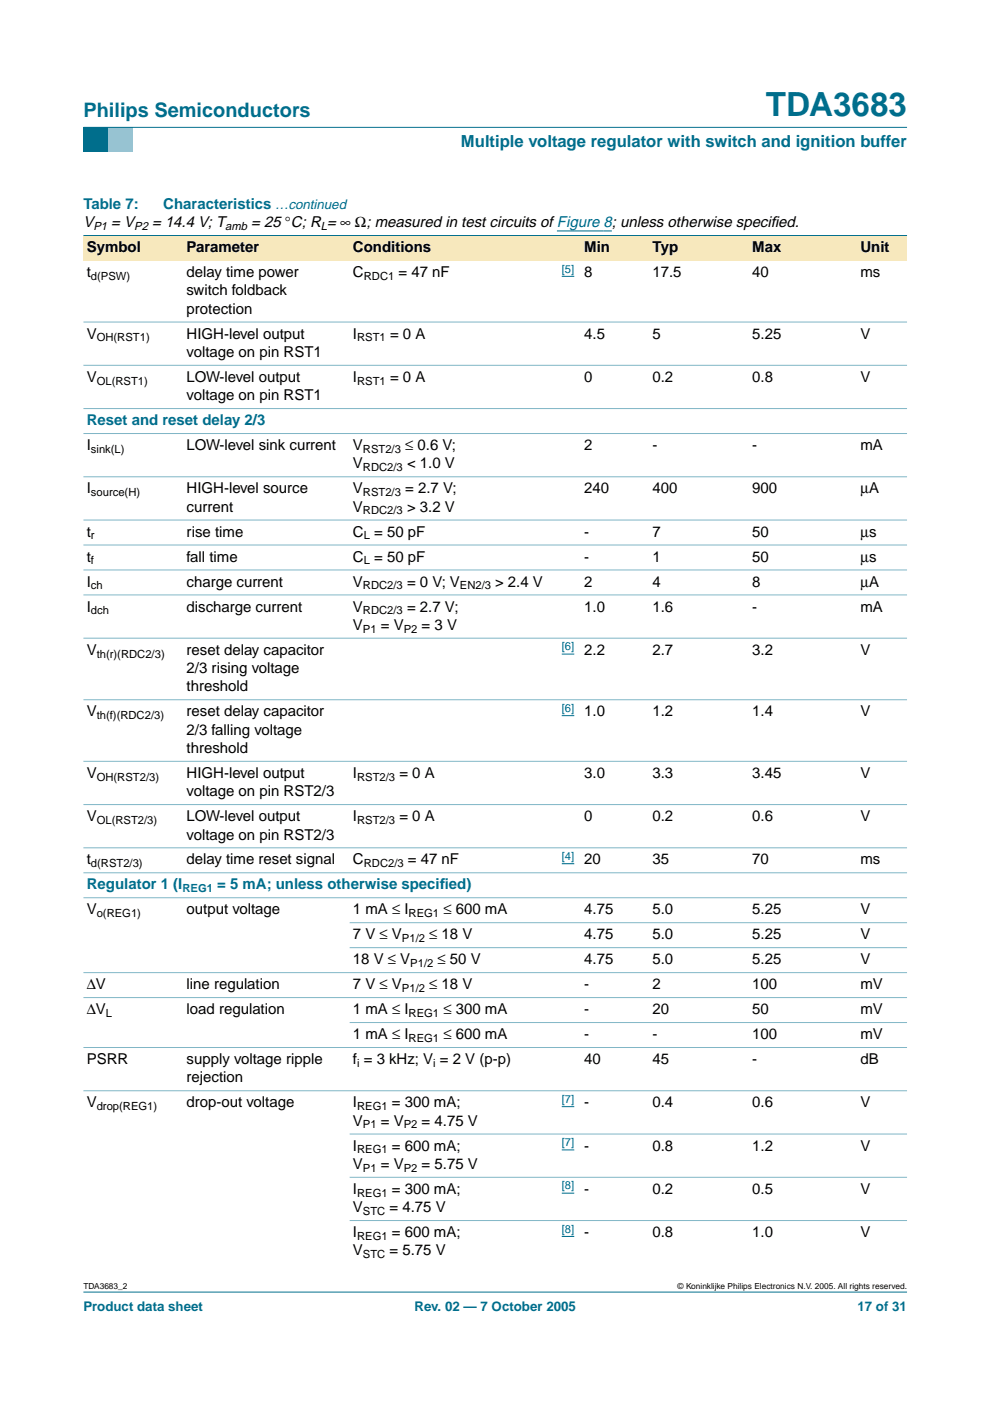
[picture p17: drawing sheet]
<svg xmlns="http://www.w3.org/2000/svg" width="210mm" height="297mm" viewBox="0 0 210 297" stroke-linecap="round" stroke-linejoin="round" font-family="sans-serif">
<defs><g id="words">
<text font-size="7.1" fill="#006e8c" x="162.4" y="24.7">TDA3683</text>
<text font-size="4.2" fill="#006e8c" x="17.7" y="24.9">Philips Semiconductors</text>
<text font-size="3.5" fill="#006e8c" x="97.7" y="31.1">Multiple voltage regulator with switch and ignition buffer</text>
<g font-size="3.2" fill="#006e8c">
<text x="17.7" y="44.3">Table 7:</text>
<text x="34.6" y="44.3">Characteristics …continued</text>
<text x="18.4" y="90.2">Reset and reset delay 2/3</text>
<text x="18.4" y="188.6">Regulator 1 (I</text>
<text x="46" y="188.6">= 5 mA; unless otherwise specif</text>
<text x="93.2" y="188.6">ied)</text>
</g>
<g font-size="3.2">
<text x="17.7" y="48.2">V</text>
<text x="18.4" y="53.5">Symbol</text>
<text x="23.6" y="48.2">= V</text>
<text x="32.3" y="48.2">= 14.4 V; T</text>
<text x="39.6" y="53.5">Parameter</text>
<text x="53.3" y="48.2">= 25 °C; R = ∞ Ω; measured in test circuits of Figure 8; unless otherwise specif</text>
<text x="74.8" y="53.5">Conditions</text>
<text x="123.9" y="53.5">Min</text>
<text x="138.3" y="53.5">Typ</text>
<text x="159.5" y="53.5">Max</text>
<text x="163.4" y="48.2">ied.</text>
<text x="182.4" y="53.5">Unit</text>
<text x="18.4" y="58.8">t</text>
<text x="39.6" y="58.8">delay time power</text>
<text x="74.8" y="58.8">C</text>
<text x="84.5" y="58.8">= 47 nF</text>
<text x="123.9" y="58.8">8</text>
<text x="138.3" y="58.8">17.5</text>
<text x="159.5" y="58.8">40</text>
<text x="182.4" y="58.8">ms</text>
<text x="39.6" y="62.6">switch foldback</text>
<text x="18.4" y="71.8">V</text>
<text x="39.6" y="66.5">protection</text>
<text x="39.6" y="71.8">HIGH-level output</text>
<text x="74.8" y="71.8">I</text>
<text x="82.7" y="71.8">= 0 A</text>
<text x="123.9" y="71.8">4.5</text>
<text x="138.3" y="71.8">5</text>
<text x="159.5" y="71.8">5.25</text>
<text x="182.4" y="71.8">V</text>
<text x="39.6" y="75.7">voltage on pin RST1</text>
<text x="18.4" y="81">V</text>
<text x="39.6" y="81">LOW-level output</text>
<text x="74.8" y="81">I</text>
<text x="82.7" y="81">= 0 A</text>
<text x="123.9" y="81">0</text>
<text x="138.3" y="81">0.2</text>
<text x="159.5" y="81">0.8</text>
<text x="182.4" y="81">V</text>
<text x="39.6" y="84.9">voltage on pin RST1</text>
<text x="18.4" y="95.4">I</text>
<text x="39.6" y="95.4">LOW-level sink current</text>
<text x="74.8" y="95.4">V</text>
<text x="85.9" y="95.4">≤ 0.6 V;</text>
<text x="123.9" y="95.4">2</text>
<text x="138.3" y="95.4">-</text>
<text x="159.5" y="95.4">-</text>
<text x="182.4" y="95.4">mA</text>
<text x="74.8" y="99.3">V</text>
<text x="86.3" y="99.3">&lt; 1.0 V</text>
<text x="18.4" y="104.6">I</text>
<text x="39.6" y="104.6">HIGH-level source</text>
<text x="74.8" y="104.6">V</text>
<text x="85.9" y="104.6">= 2.7 V;</text>
<text x="123.9" y="104.6">240</text>
<text x="138.3" y="104.6">400</text>
<text x="159.5" y="104.6">900</text>
<text x="182.4" y="104.6">µA</text>
<text x="18.4" y="113.8">t</text>
<text x="39.6" y="108.5">current</text>
<text x="39.6" y="113.8">rise time</text>
<text x="74.8" y="113.8">C = 50 pF</text>
<text x="74.8" y="108.5">V</text>
<text x="86.3" y="108.5">&gt; 3.2 V</text>
<text x="123.9" y="113.8">-</text>
<text x="138.3" y="113.8">7</text>
<text x="159.5" y="113.8">50</text>
<text x="182.4" y="113.8">µs</text>
<text x="18.4" y="119.1">t</text>
<text x="39.6" y="119.1">fall time</text>
<text x="74.8" y="119.1">C = 50 pF</text>
<text x="123.9" y="119.1">-</text>
<text x="138.3" y="119.1">1</text>
<text x="159.5" y="119.1">50</text>
<text x="182.4" y="119.1">µs</text>
<text x="18.4" y="124.4">I</text>
<text x="39.6" y="124.4">charge current</text>
<text x="74.8" y="124.4">V</text>
<text x="86.3" y="124.4">= 0 V; V</text>
<text x="105" y="124.4">&gt; 2.4 V</text>
<text x="123.9" y="124.4">2</text>
<text x="138.3" y="124.4">4</text>
<text x="159.5" y="124.4">8</text>
<text x="182.4" y="124.4">µA</text>
<text x="18.4" y="129.7">I</text>
<text x="39.6" y="129.7">discharge current</text>
<text x="74.8" y="129.7">V</text>
<text x="86.3" y="129.7">= 2.7 V;</text>
<text x="123.9" y="129.7">1.0</text>
<text x="138.3" y="129.7">1.6</text>
<text x="159.5" y="129.7">-</text>
<text x="182.4" y="129.7">mA</text>
<text x="74.8" y="133.5">V</text>
<text x="80.8" y="133.5">= V</text>
<text x="89.4" y="133.5">= 3 V</text>
<text x="18.4" y="138.8">V</text>
<text x="39.6" y="138.8">reset delay capacitor</text>
<text x="39.6" y="142.7">2/3 rising voltage</text>
<text x="123.9" y="138.8">2.2</text>
<text x="138.3" y="138.8">2.7</text>
<text x="159.5" y="138.8">3.2</text>
<text x="182.4" y="138.8">V</text>
<text x="39.6" y="146.6">threshold</text>
<text x="18.4" y="151.9">V</text>
<text x="39.6" y="151.9">reset delay capacitor</text>
<text x="39.6" y="155.8">2/3 falling voltage</text>
<text x="123.9" y="151.9">1.0</text>
<text x="138.3" y="151.9">1.2</text>
<text x="159.5" y="151.9">1.4</text>
<text x="182.4" y="151.9">V</text>
<text x="39.6" y="159.6">threshold</text>
<text x="18.4" y="164.9">V</text>
<text x="39.6" y="164.9">HIGH-level output</text>
<text x="74.8" y="164.9">I</text>
<text x="84.7" y="164.9">= 0 A</text>
<text x="123.9" y="164.9">3.0</text>
<text x="138.3" y="164.9">3.3</text>
<text x="159.5" y="164.9">3.45</text>
<text x="182.4" y="164.9">V</text>
<text x="39.6" y="168.8">voltage on pin RST2/3</text>
<text x="18.4" y="174.1">V</text>
<text x="39.6" y="174.1">LOW-level output</text>
<text x="39.6" y="178">voltage on pin RST2/3</text>
<text x="74.8" y="174.1">I</text>
<text x="84.7" y="174.1">= 0 A</text>
<text x="123.9" y="174.1">0</text>
<text x="138.3" y="174.1">0.2</text>
<text x="159.5" y="174.1">0.6</text>
<text x="182.4" y="174.1">V</text>
<text x="18.4" y="183.3">t</text>
<text x="39.6" y="183.3">delay time reset signal</text>
<text x="74.8" y="183.3">C</text>
<text x="86.5" y="183.3">= 47 nF</text>
<text x="123.9" y="183.3">20</text>
<text x="138.3" y="183.3">35</text>
<text x="159.5" y="183.3">70</text>
<text x="182.4" y="183.3">ms</text>
<text x="18.4" y="193.9">V</text>
<text x="39.6" y="193.9">output voltage</text>
<text x="74.8" y="193.9">1 mA ≤ I</text>
<text x="94" y="193.9">≤ 600 mA</text>
<text x="123.9" y="193.9">4.75</text>
<text x="138.3" y="193.9">5.0</text>
<text x="159.5" y="193.9">5.25</text>
<text x="182.4" y="193.9">V</text>
<text x="74.8" y="199.2">7 V ≤ V</text>
<text x="91" y="199.2">≤ 18 V</text>
<text x="123.9" y="199.2">4.75</text>
<text x="138.3" y="199.2">5.0</text>
<text x="159.5" y="199.2">5.25</text>
<text x="182.4" y="199.2">V</text>
<text x="18.4" y="209.7">∆V</text>
<text x="39.6" y="209.7">line regulation</text>
<text x="74.8" y="209.7">7 V ≤ V</text>
<text x="74.8" y="204.5">18 V ≤ V</text>
<text x="91" y="209.7">≤ 18 V</text>
<text x="92.8" y="204.5">≤ 50 V</text>
<text x="123.9" y="209.7">-</text>
<text x="123.9" y="204.5">4.75</text>
<text x="138.3" y="209.7">2</text>
<text x="138.3" y="204.5">5.0</text>
<text x="159.5" y="209.7">100</text>
<text x="159.5" y="204.5">5.25</text>
<text x="182.4" y="209.7">mV</text>
<text x="182.4" y="204.5">V</text>
<text x="18.4" y="215">∆V</text>
<text x="39.6" y="215">load regulation</text>
<text x="74.8" y="215">1 mA ≤ I</text>
<text x="94" y="215">≤ 300 mA</text>
<text x="123.9" y="215">-</text>
<text x="138.3" y="215">20</text>
<text x="159.5" y="215">50</text>
<text x="182.4" y="215">mV</text>
<text x="74.8" y="220.3">1 mA ≤ I</text>
<text x="94" y="220.3">≤ 600 mA</text>
<text x="123.9" y="220.3">-</text>
<text x="138.3" y="220.3">-</text>
<text x="159.5" y="220.3">100</text>
<text x="182.4" y="220.3">mV</text>
<text x="18.4" y="225.6">PSRR</text>
<text x="39.6" y="225.6">supply voltage ripple</text>
<text x="74.8" y="225.6">f = 3 kHz; V = 2 V (p-p)</text>
<text x="123.9" y="225.6">40</text>
<text x="138.3" y="225.6">45</text>
<text x="159.5" y="225.6">-</text>
<text x="182.4" y="225.6">dB</text>
<text x="39.6" y="229.5">rejection</text>
<text x="18.4" y="234.8">V</text>
<text x="39.6" y="234.8">drop-out voltage</text>
<text x="74.8" y="238.7">V</text>
<text x="74.8" y="234.8">I</text>
<text x="80.8" y="238.7">= V</text>
<text x="83.1" y="234.8">= 300 mA;</text>
<text x="89.4" y="238.7">= 4.75 V</text>
<text x="123.9" y="234.8">-</text>
<text x="138.3" y="234.8">0.4</text>
<text x="159.5" y="234.8">0.6</text>
<text x="182.4" y="234.8">V</text>
<text x="74.8" y="244">I</text>
<text x="83.1" y="244">= 600 mA;</text>
<text x="123.9" y="244">-</text>
<text x="138.3" y="244">0.8</text>
<text x="159.5" y="244">1.2</text>
<text x="182.4" y="244">V</text>
<text x="74.8" y="247.8">V</text>
<text x="80.8" y="247.8">= V</text>
<text x="89.4" y="247.8">= 5.75 V</text>
<text x="74.8" y="257">V</text>
<text x="74.8" y="253.1">I</text>
<text x="82.6" y="257">= 4.75 V</text>
<text x="83.1" y="253.1">= 300 mA;</text>
<text x="123.9" y="253.1">-</text>
<text x="138.3" y="253.1">0.2</text>
<text x="159.5" y="253.1">0.5</text>
<text x="182.4" y="253.1">V</text>
<text x="74.8" y="262.3">I</text>
<text x="83.1" y="262.3">= 600 mA;</text>
<text x="123.9" y="262.3">-</text>
<text x="138.3" y="262.3">0.8</text>
<text x="159.5" y="262.3">1.0</text>
<text x="182.4" y="262.3">V</text>
<text x="74.8" y="266.2">V</text>
<text x="82.6" y="266.2">= 5.75 V</text>
</g>
<g font-size="2.8" fill="#006e8c">
<text x="17.7" y="278">Product data sheet</text>
<text x="87.9" y="278">Rev. 02 — 7 October 2005</text>
<text x="181.8" y="278">17 of 31</text>
</g>
<g font-size="2.4">
<text x="19.8" y="48.7">P1</text>
<text x="28.5" y="48.7">P2</text>
<text x="47.7" y="48.7">amb</text>
<text x="68" y="48.7">L</text>
<text x="19.3" y="59.3">d(PSW)</text>
<text x="77.1" y="59.3">RDC1</text>
<text x="20.5" y="72.4">OH(RST1)</text>
<text x="75.7" y="72.4">RST1</text>
<text x="20.5" y="81.6">OL(RST1)</text>
<text x="75.7" y="81.6">RST1</text>
<text x="19.3" y="96">sink(L)</text>
<text x="77" y="96">RST2/3</text>
<text x="77" y="99.9">RDC2/3</text>
<text x="19.3" y="105.2">source(H)</text>
<text x="77" y="105.2">RST2/3</text>
<text x="77" y="109.1">RDC2/3</text>
<text x="19.3" y="114.4">r</text>
<text x="19.3" y="119.7">f</text>
<text x="77.1" y="114.4">L</text>
<text x="77.1" y="119.7">L</text>
<text x="19.3" y="124.9">ch</text>
<text x="77" y="124.9">RDC2/3</text>
<text x="97.5" y="124.9">EN2/3</text>
<text x="19.3" y="130.2">dch</text>
<text x="77" y="130.2">RDC2/3</text>
<text x="77" y="134.1">P1</text>
<text x="85.6" y="134.1">P2</text>
<text x="20.5" y="139.4">th(r)(RDC2/3)</text>
<text x="20.5" y="152.5">th(f)(RDC2/3)</text>
<text x="20.5" y="165.5">OH(RST2/3)</text>
<text x="75.7" y="165.5">RST2/3</text>
<text x="20.5" y="174.7">OL(RST2/3)</text>
<text x="75.7" y="174.7">RST2/3</text>
<text x="19.3" y="183.9">d(RST2/3)</text>
<text x="77.1" y="183.9">RDC2/3</text>
<text x="20.5" y="194.4">o(REG1)</text>
<text x="86.6" y="194.4">REG1</text>
<text x="85.2" y="199.7">P1/2</text>
<text x="87" y="205">P1/2</text>
<text x="22.5" y="215.6">L</text>
<text x="85.2" y="210.3">P1/2</text>
<text x="86.6" y="215.6">REG1</text>
<text x="86.6" y="220.9">REG1</text>
<text x="75.7" y="226.2">i</text>
<text x="91.9" y="226.2">i</text>
<text x="20.5" y="235.4">drop(REG1)</text>
<text x="75.7" y="235.4">REG1</text>
<text x="77" y="239.2">P1</text>
<text x="85.6" y="239.2">P2</text>
<text x="75.7" y="244.5">REG1</text>
<text x="77" y="248.4">P1</text>
<text x="85.6" y="248.4">P2</text>
<text x="75.7" y="253.7">REG1</text>
<text x="77" y="257.6">STC</text>
<text x="75.7" y="262.9">REG1</text>
<text x="77" y="266.8">STC</text>
</g>
<g font-size="2.4" fill="#00f">
<text x="119.1" y="57.8">[5]</text>
<text x="119.1" y="137.9">[6]</text>
<text x="119.1" y="150.9">[6]</text>
<text x="119.1" y="182.3">[4]</text>
<text x="119.1" y="233.8">[7]</text>
<text x="119.1" y="243">[7]</text>
<text x="119.1" y="252.2">[8]</text>
<text x="119.1" y="261.4">[8]</text>
</g>
<text font-size="2.4" fill="#006e8c" x="38.7" y="189.1">REG1</text>
<g font-size="1.8">
<text x="17.7" y="273.4">TDA3683_2</text>
<text x="143.7" y="273.4">© Koninklijke Philips Electronics N.V. 2005. All rights reserved.</text>
</g>
</g></defs>
<path d="M17.7 273.9h174.6z" fill="#006e8c" stroke="#006e8c" stroke-width=".21"/>
<path d="M17.7 27h5.3v5.3h-5.3z" fill-rule="evenodd" fill="#006e8c"/>
<path d="M23 27h5.3v5.3h-5.3z" fill-rule="evenodd" fill="#96c4d6"/>
<path d="M17.7 27h174.6z" fill="#006e8c" stroke="#006e8c" stroke-width=".21"/>
<path d="M118.1 49h11.6M119.1 58.6h2.7M119.1 138.7h2.7M119.1 151.7h2.7M119.1 183.1h2.7M119.1 234.6h2.7M119.1 243.8h2.7M119.1 253h2.7M119.1 262.1h2.7" fill="none" stroke="#00f" stroke-width=".21"/>
<g fill="#f7e8bd">
<path d="M17.7 49.9h21.2v5.3h-21.2z" fill-rule="evenodd"/>
<path d="M38.9 49.9h35.2v5.3h-35.2z" fill-rule="evenodd"/>
<path d="M74.1 49.9h42.4v5.3h-42.4z" fill-rule="evenodd"/>
<path d="M116.5 49.9h6.7v5.3h-6.7z" fill-rule="evenodd"/>
<path d="M123.2 49.9h14.4v5.3h-14.4z" fill-rule="evenodd"/>
<path d="M137.6 49.9h21.2v5.3h-21.2z" fill-rule="evenodd"/>
<path d="M158.8 49.9h22.9v5.3h-22.9z" fill-rule="evenodd"/>
<path d="M181.7 49.9h10.6v5.3h-10.6z" fill-rule="evenodd"/>
</g>
<path d="M17.7 49.9h174.6z" fill="#006e8c" stroke="#006e8c" stroke-width=".21"/>
<g fill="#80b6c6" stroke="#80b6c6" stroke-width=".21">
<path d="M17.7 68.3h174.6z"/>
<path d="M17.7 77.5h174.6z"/>
<path d="M17.7 86.6h174.6z"/>
<path d="M17.7 91.9h174.6z"/>
<path d="M17.7 101.1h174.6z"/>
<path d="M17.7 110.3h174.6z"/>
<path d="M17.7 115.6h174.6z"/>
<path d="M17.7 120.8h174.6z"/>
<path d="M17.7 126.1h174.6z"/>
<path d="M17.7 135.3h174.6z"/>
<path d="M17.7 148.4h174.6z"/>
<path d="M17.7 161.4h174.6z"/>
<path d="M17.7 170.6h174.6z"/>
<path d="M17.7 179.8h174.6z"/>
<path d="M17.7 185h174.6z"/>
<path d="M17.7 190.3h174.6z"/>
<path d="M74.1 195.6h118.2z"/>
<path d="M74.1 200.9h118.2z"/>
<path d="M17.7 206.2h174.6z"/>
<path d="M17.7 211.5h174.6z"/>
<path d="M74.1 216.8h118.2z"/>
<path d="M17.7 222.1h174.6z"/>
<path d="M17.7 231.3h174.6z"/>
<path d="M74.1 240.4h118.2z"/>
<path d="M74.1 249.6h118.2z"/>
<path d="M74.1 258.8h118.2z"/>
</g>
<use href="#words"/>
</svg>
